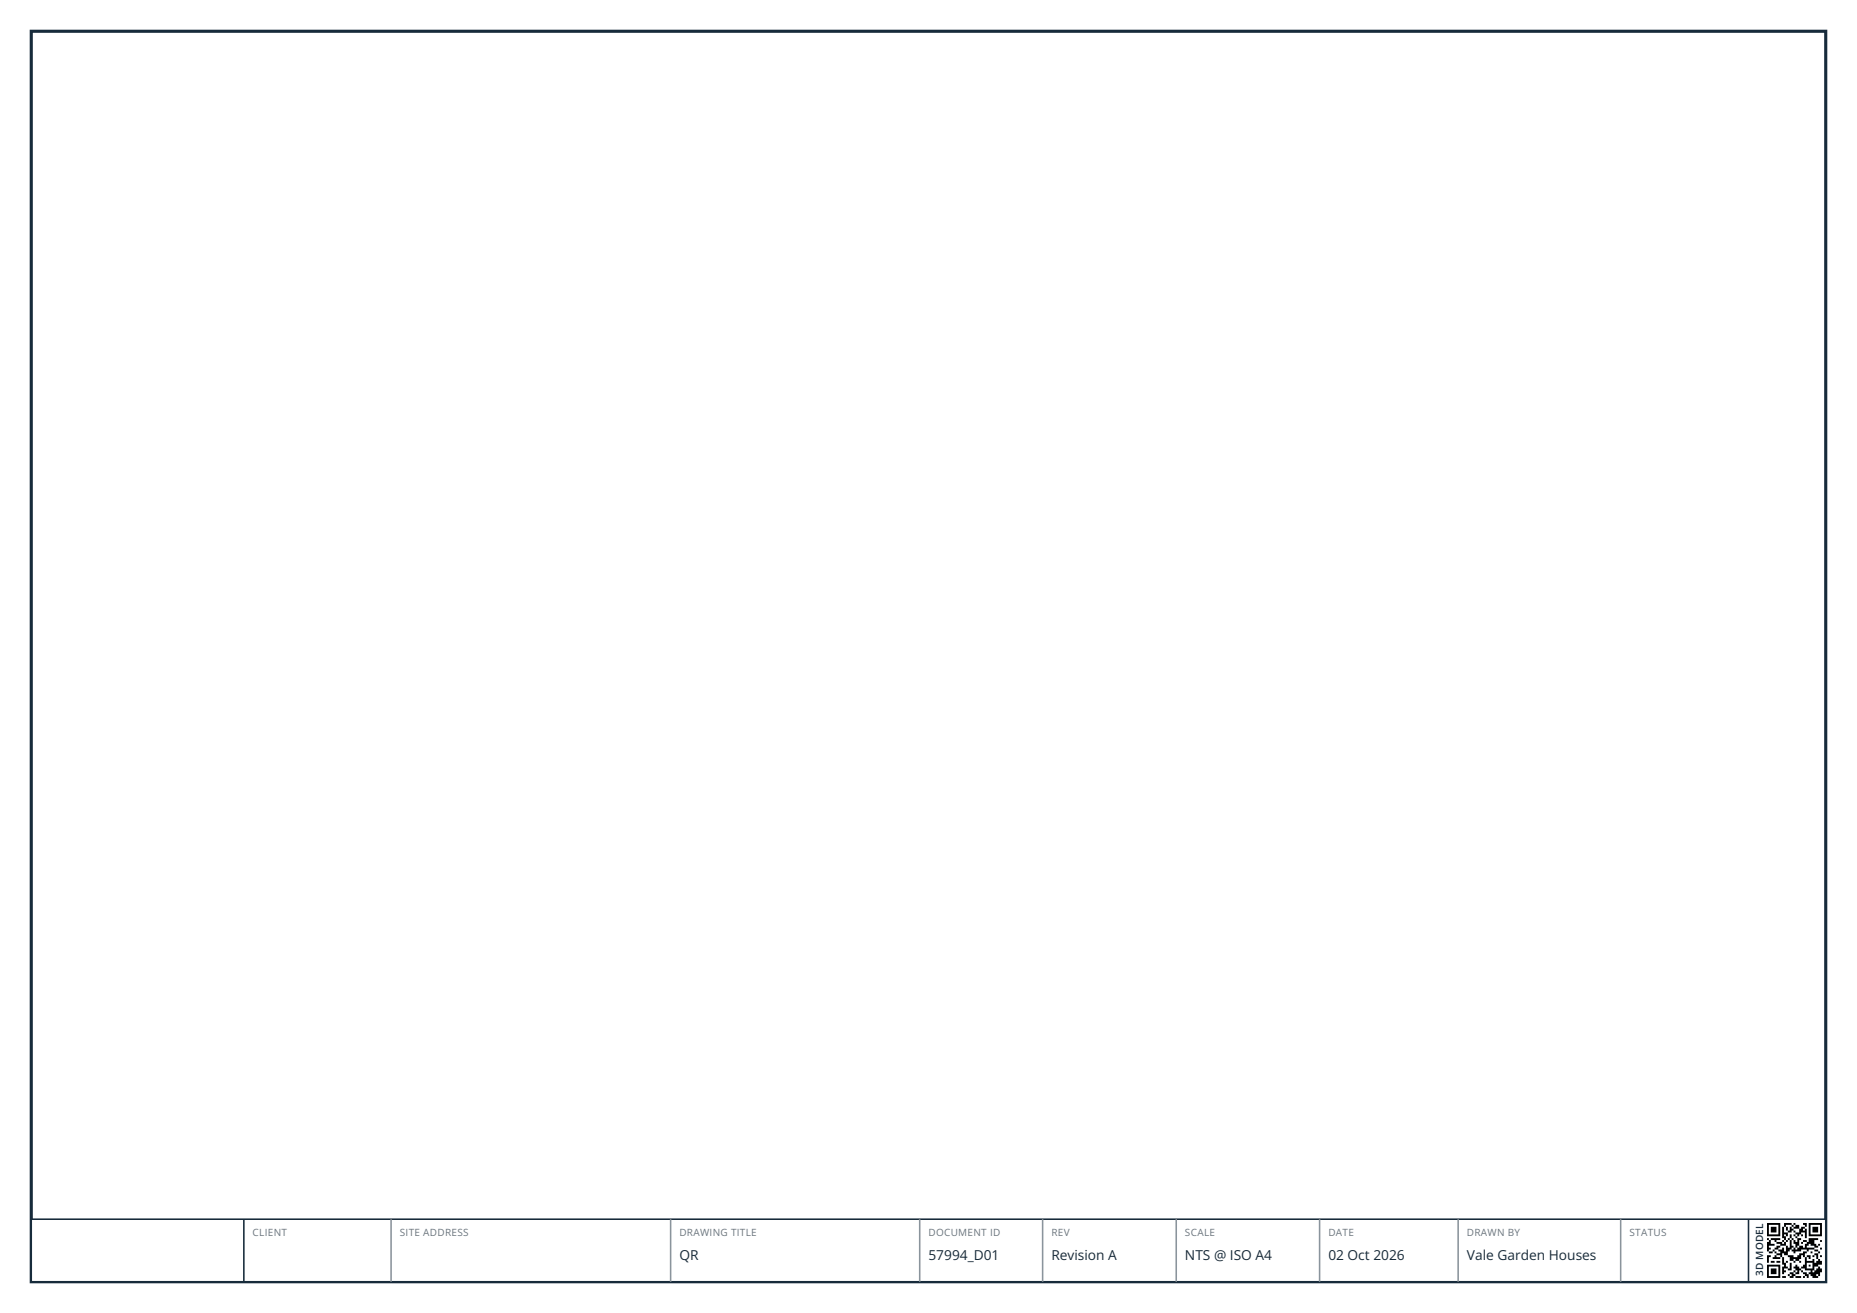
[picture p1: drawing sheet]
<svg xmlns="http://www.w3.org/2000/svg" width="297mm" height="210mm" viewBox="0 0 297 210" stroke-linecap="round" stroke-linejoin="round" font-family="sans-serif">
<defs><g id="words">
<g font-size="2.2" fill="#172b3a">
<text x="108.7" y="201.6">QR</text>
<text x="148.5" y="201.6">57994_D01</text>
<text x="168.2" y="201.6">Revision A</text>
<text x="189.5" y="201.6">NTS @ ISO A4</text>
<text x="212.4" y="201.6">02 Oct 2026</text>
<text x="234.6" y="201.6">Vale Garden Houses</text>
</g>
<g font-size="1.6" fill="#6c757d">
<text x="40.4" y="197.7">CLIENT</text>
<text x="63.9" y="197.7">SITE ADDRESS</text>
<text x="108.7" y="197.7">DRAWING TITLE</text>
<text x="148.5" y="197.7">DOCUMENT ID</text>
<text x="168.2" y="197.7">REV</text>
<text x="189.5" y="197.7">SCALE</text>
<text x="212.4" y="197.7">DATE</text>
<text x="234.6" y="197.7">DRAWN BY</text>
<text x="260.6" y="197.7">STATUS</text>
</g>
<text font-size="1.6" fill="#172b3a" x="282" y="204.2" transform="rotate(-90 282 204.2)">3D MODEL</text>
</g></defs>
<path d="M5 5h287v200h-287z" fill="none" stroke="#172b3b" stroke-width=".5"/>
<path d="M5 195h287v10h-287z" fill="#fff" stroke="#172b3b" stroke-width=".25"/>
<path d="M39 195v10M279.6 195v10" fill="none" stroke="#172b3b" stroke-width=".25"/>
<path d="M62.5 195v10M107.3 195v10M147.1 195v10M166.8 195v10M188.1 195v10M211 195v10M233.2 195v10M259.2 195v10" fill="none" stroke="#8a949c" stroke-width=".25"/>
<path d="M282.6 195.6h8.8v8.8h-8.8z" fill="#fff"/>
<path d="M282.6 195.6h2.1v.3h-2.1zM285.3 195.6h1.2v.3h-1.2zM286.8 195.6h.4v.3h-.4zM288.4 195.6h.6v.3h-.6zM289.3 195.6h2.1v.3h-2.1zM282.6 195.9h.3v.3h-.3zM284.4 195.9h.3v.3h-.3zM285.3 195.9h.3v.3h-.3zM286.5 195.9h.3v.3h-.3zM287.2 195.9h.6v.3h-.6zM288.7 195.9h.3v.3h-.3zM289.3 195.9h.3v.3h-.3zM291.1 195.9h.3v.3h-.3zM282.6 196.2h.3v.3h-.3zM283.2 196.2h.9v.3h-.9zM284.4 196.2h.3v.3h-.3zM285 196.2h.3v.3h-.3zM285.6 196.2h.3v.3h-.3zM286.2 196.2h.3v.3h-.3zM286.8 196.2h1v.3h-1zM288.1 196.2h.6v.3h-.6zM289.3 196.2h.3v.3h-.3zM289.9 196.2h.9v.3h-.9zM291.1 196.2h.3v.3h-.3zM282.6 196.5h.3v.3h-.3zM283.2 196.5h.9v.3h-.9zM284.4 196.5h.3v.3h-.3zM285 196.5h.3v.3h-.3zM285.6 196.5h.3v.3h-.3zM286.2 196.5h.6v.3h-.6zM287.8 196.5h.6v.3h-.6zM288.7 196.5h.3v.3h-.3zM289.3 196.5h.3v.3h-.3zM289.9 196.5h.9v.3h-.9zM291.1 196.5h.3v.3h-.3zM282.6 196.8h.3v.3h-.3zM283.2 196.8h.9v.3h-.9zM284.4 196.8h.3v.3h-.3zM285 196.8h.3v.3h-.3zM285.9 196.8h.6v.3h-.6zM286.8 196.8h.4v.3h-.4zM287.8 196.8h1.2v.3h-1.2zM289.3 196.8h.3v.3h-.3zM289.9 196.8h.9v.3h-.9zM291.1 196.8h.3v.3h-.3zM282.6 197.1h.3v.3h-.3zM284.4 197.1h.3v.3h-.3zM285 197.1h.9v.3h-.9zM287.2 197.1h.9v.3h-.9zM288.7 197.1h.3v.3h-.3zM289.3 197.1h.3v.3h-.3zM291.1 197.1h.3v.3h-.3zM282.6 197.4h2.1v.3h-2.1zM285 197.4h.3v.3h-.3zM285.6 197.4h.3v.3h-.3zM286.2 197.4h.3v.3h-.3zM286.8 197.4h.4v.3h-.4zM287.5 197.4h.3v.3h-.3zM288.1 197.4h.3v.3h-.3zM288.7 197.4h.3v.3h-.3zM289.3 197.4h2.1v.3h-2.1zM285 197.7h.6v.3h-.6zM286.2 197.7h.3v.3h-.3zM287.2 197.7h.3v.3h-.3zM288.7 197.7h.3v.3h-.3zM282.6 198h.3v.3h-.3zM283.2 198h1.5v.3h-1.5zM285.3 198h.3v.3h-.3zM285.9 198h.3v.3h-.3zM286.5 198h.3v.3h-.3zM287.5 198h.6v.3h-.6zM289.3 198h1.5v.3h-1.5zM282.9 198.3h.3v.3h-.3zM283.8 198.3h.3v.3h-.3zM285 198.3h.3v.3h-.3zM285.6 198.3h.3v.3h-.3zM286.2 198.3h.3v.3h-.3zM286.8 198.3h.4v.3h-.4zM287.5 198.3h.3v.3h-.3zM288.4 198.3h.6v.3h-.6zM289.3 198.3h.9v.3h-.9zM291.1 198.3h.3v.3h-.3zM282.6 198.6h.6v.3h-.6zM284.1 198.6h.9v.3h-.9zM285.3 198.6h.3v.3h-.3zM286.2 198.6h.3v.3h-.3zM286.8 198.6h1v.3h-1zM288.1 198.6h.3v.3h-.3zM289 198.6h1.2v.3h-1.2zM282.6 198.9h1.2v.3h-1.2zM284.7 198.9h.9v.3h-.9zM286.2 198.9h.3v.3h-.3zM287.2 198.9h.6v.3h-.6zM288.7 198.9h.6v.3h-.6zM289.6 198.9h.9v.3h-.9zM290.8 198.9h.3v.3h-.3zM282.6 199.2h.3v.3h-.3zM284.1 199.2h.6v.3h-.6zM285.6 199.2h.3v.3h-.3zM286.2 199.2h.6v.3h-.6zM287.2 199.2h.3v.3h-.3zM287.8 199.2h.6v.3h-.6zM288.7 199.2h.3v.3h-.3zM290.2 199.2h.6v.3h-.6zM282.6 199.5h.6v.3h-.6zM283.8 199.5h.6v.3h-.6zM285 199.5h.3v.3h-.3zM285.6 199.5h.9v.3h-.9zM286.8 199.5h.4v.3h-.4zM287.5 199.5h2.7v.3h-2.7zM291.1 199.5h.3v.3h-.3zM282.6 199.8h.3v.4h-.3zM283.5 199.8h.3v.4h-.3zM284.4 199.8h.9v.4h-.9zM285.6 199.8h.6v.4h-.6zM286.5 199.8h1.6v.4h-1.6zM289 199.8h.3v.4h-.3zM290.2 199.8h.6v.4h-.6zM282.9 200.2h.6v.3h-.6zM283.8 200.2h.3v.3h-.3zM284.7 200.2h1.2v.3h-1.2zM286.8 200.2h.4v.3h-.4zM288.4 200.2h.6v.3h-.6zM289.6 200.2h.3v.3h-.3zM290.8 200.2h.3v.3h-.3zM284.1 200.5h.9v.3h-.9zM285.3 200.5h.6v.3h-.6zM287.8 200.5h.9v.3h-.9zM290.2 200.5h.6v.3h-.6zM282.6 200.8h.6v.3h-.6zM283.8 200.8h.3v.3h-.3zM284.7 200.8h.3v.3h-.3zM285.9 200.8h.9v.3h-.9zM287.5 200.8h.6v.3h-.6zM288.4 200.8h.3v.3h-.3zM289 200.8h.6v.3h-.6zM289.9 200.8h.3v.3h-.3zM290.5 200.8h.3v.3h-.3zM291.1 200.8h.3v.3h-.3zM282.6 201.1h.3v.3h-.3zM283.5 201.1h1.2v.3h-1.2zM285 201.1h.3v.3h-.3zM286.2 201.1h1.9v.3h-1.9zM288.7 201.1h.3v.3h-.3zM289.3 201.1h.3v.3h-.3zM290.5 201.1h.3v.3h-.3zM282.6 201.4h.3v.3h-.3zM285 201.4h.3v.3h-.3zM286.2 201.4h.6v.3h-.6zM287.2 201.4h.6v.3h-.6zM288.7 201.4h.3v.3h-.3zM289.9 201.4h.3v.3h-.3zM290.8 201.4h.3v.3h-.3zM282.6 201.7h.3v.3h-.3zM283.2 201.7h.6v.3h-.6zM284.1 201.7h.6v.3h-.6zM285 201.7h.3v.3h-.3zM285.6 201.7h.3v.3h-.3zM286.8 201.7h.4v.3h-.4zM287.8 201.7h.3v.3h-.3zM288.7 201.7h1.5v.3h-1.5zM290.5 201.7h.9v.3h-.9zM285 202h.6v.3h-.6zM286.2 202h.3v.3h-.3zM288.7 202h.3v.3h-.3zM289.9 202h1.5v.3h-1.5zM282.6 202.3h2.1v.3h-2.1zM285.3 202.3h.3v.3h-.3zM286.2 202.3h.3v.3h-.3zM287.2 202.3h.3v.3h-.3zM288.4 202.3h.6v.3h-.6zM289.3 202.3h.3v.3h-.3zM289.9 202.3h.9v.3h-.9zM282.6 202.6h.3v.3h-.3zM284.4 202.6h.3v.3h-.3zM285 202.6h.9v.3h-.9zM286.2 202.6h.3v.3h-.3zM286.8 202.6h1v.3h-1zM288.1 202.6h.9v.3h-.9zM289.9 202.6h.3v.3h-.3zM290.8 202.6h.3v.3h-.3zM282.6 202.9h.3v.3h-.3zM283.2 202.9h.9v.3h-.9zM284.4 202.9h.3v.3h-.3zM285 202.9h.3v.3h-.3zM285.9 202.9h.6v.3h-.6zM287.2 202.9h.9v.3h-.9zM288.7 202.9h1.5v.3h-1.5zM290.5 202.9h.9v.3h-.9zM282.6 203.2h.3v.3h-.3zM283.2 203.2h.9v.3h-.9zM284.4 203.2h.3v.3h-.3zM285 203.2h.6v.3h-.6zM286.8 203.2h.4v.3h-.4zM287.5 203.2h.3v.3h-.3zM288.1 203.2h.3v.3h-.3zM289.6 203.2h.3v.3h-.3zM290.2 203.2h1.2v.3h-1.2zM282.6 203.5h.3v.3h-.3zM283.2 203.5h.9v.3h-.9zM284.4 203.5h.3v.3h-.3zM285 203.5h.3v.3h-.3zM286.2 203.5h.6v.3h-.6zM287.2 203.5h.6v.3h-.6zM288.4 203.5h.6v.3h-.6zM289.3 203.5h1.8v.3h-1.8zM282.6 203.8h.3v.3h-.3zM284.4 203.8h.3v.3h-.3zM285.9 203.8h.3v.3h-.3zM286.5 203.8h.7v.3h-.7zM288.7 203.8h.6v.3h-.6zM289.6 203.8h.9v.3h-.9zM290.8 203.8h.3v.3h-.3zM282.6 204.1h2.1v.3h-2.1zM285 204.1h.6v.3h-.6zM286.2 204.1h.6v.3h-.6zM287.2 204.1h.9v.3h-.9zM288.4 204.1h.3v.3h-.3zM289 204.1h.3v.3h-.3zM289.9 204.1h.9v.3h-.9z" fill="#000"/>
<use href="#words"/>
</svg>
